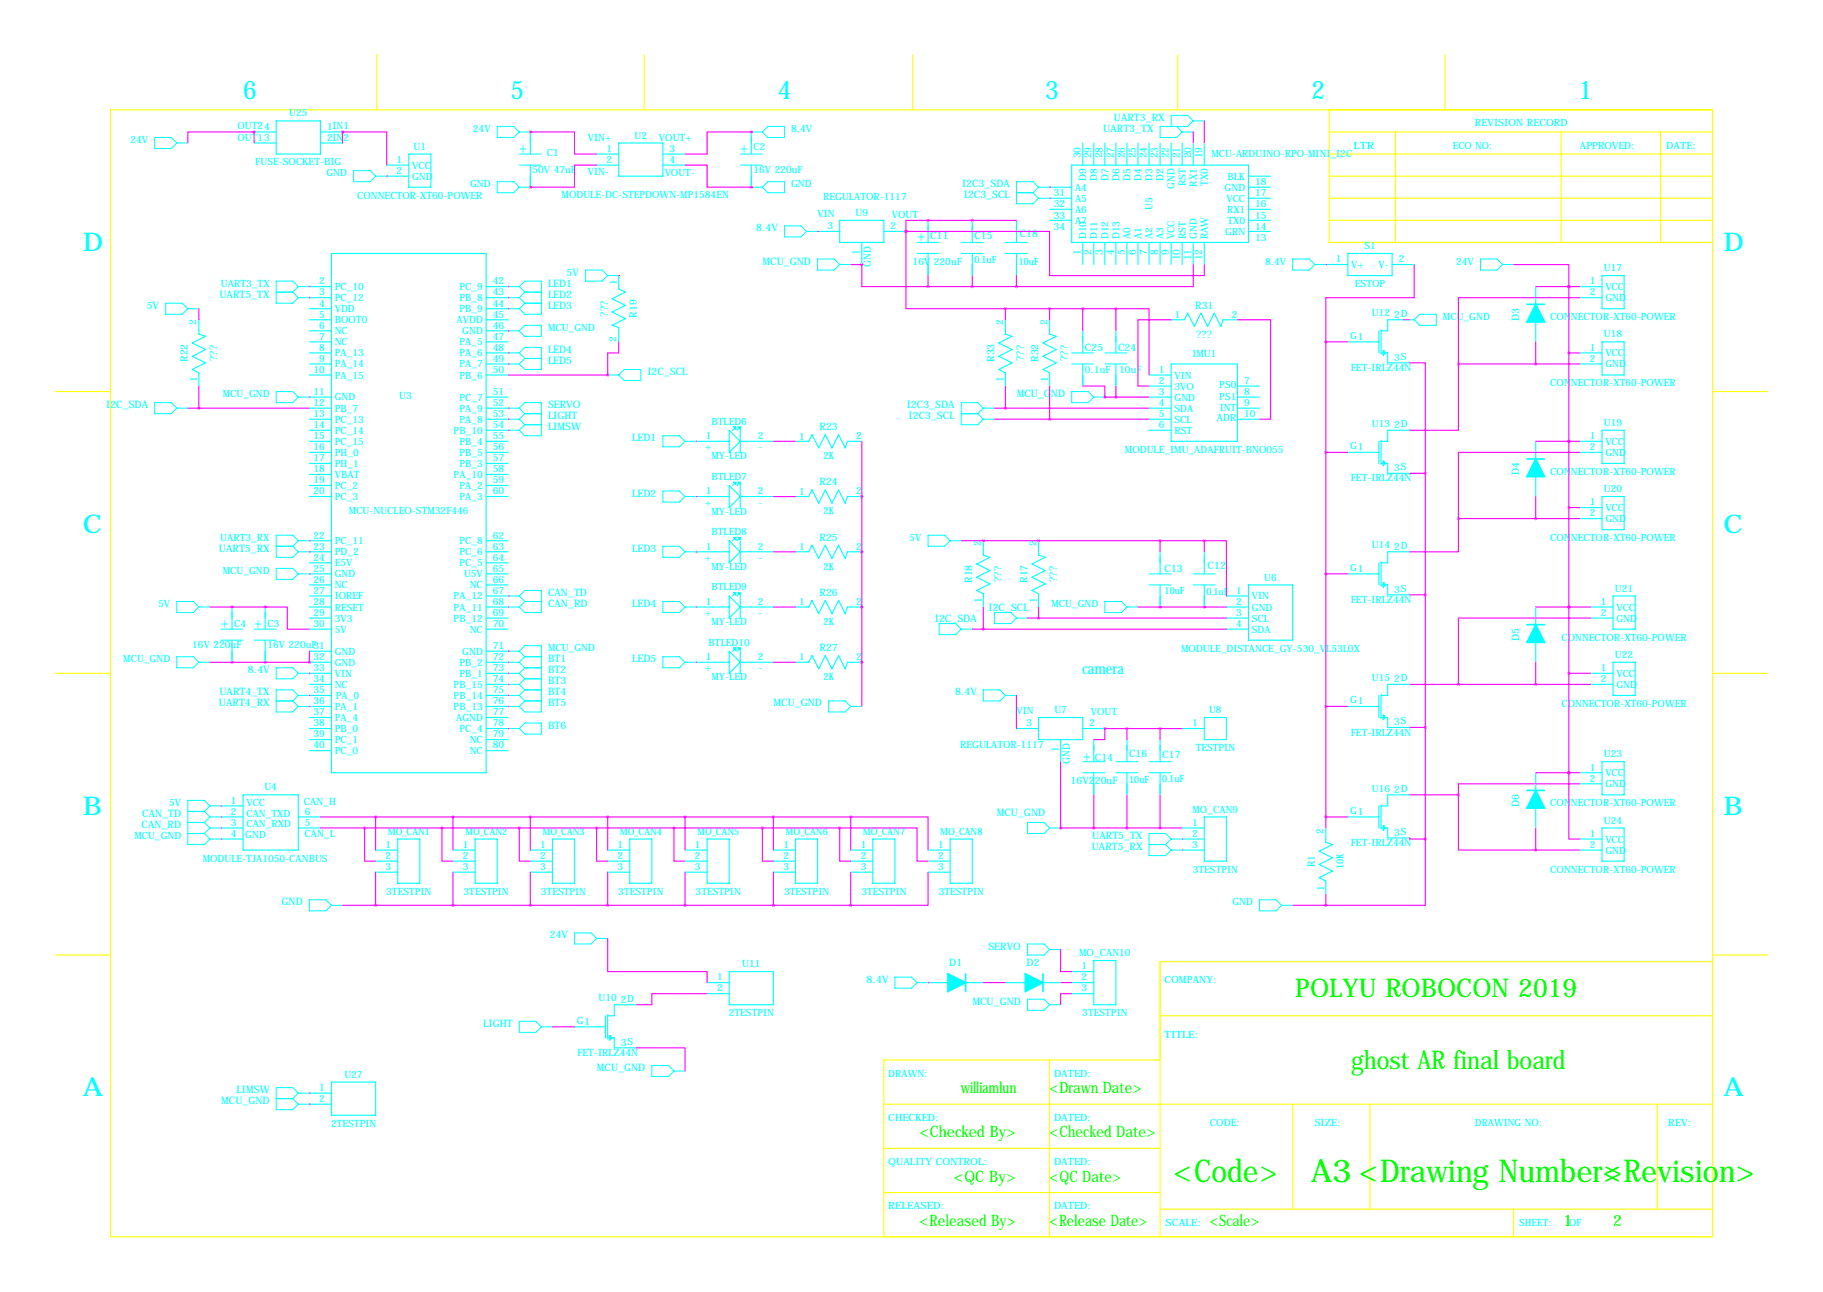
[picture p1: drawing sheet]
<svg xmlns="http://www.w3.org/2000/svg" width="419mm" height="297mm" viewBox="0 0 419 297" stroke-linecap="round" stroke-linejoin="round" font-family="sans-serif">
<defs><g id="words">
<g font-size="7.3" fill="#0f0">
<text x="269.8" y="271.6">&lt;Code&gt;</text>
<text x="301.3" y="271.6">A3 &lt;Drawing Number&gt;</text>
<text x="368.4" y="271.6">&lt;Revision&gt;</text>
</g>
<g font-size="5.9" fill="#0ff">
<text x="55.9" y="22.7">6</text>
<text x="117.3" y="22.7">5</text>
<text x="178.8" y="22.7">4</text>
<text x="240.3" y="22.7">3</text>
<text x="301.5" y="22.7">2</text>
<text x="363" y="22.7">1</text>
<text x="19" y="57.8">D</text>
<text x="396.2" y="57.8">D</text>
<text x="19" y="122.5">C</text>
<text x="396.2" y="122.5">C</text>
<text x="19" y="187.3">B</text>
<text x="396.2" y="187.3">B</text>
<text x="19" y="252.1">A</text>
<text x="396.2" y="252.1">A</text>
</g>
<g font-size="5.9" fill="#0f0">
<text x="297.8" y="229.3">POLYU ROBOCON 2019</text>
<text x="310.6" y="245.8">ghost AR final board</text>
</g>
<g font-size="3.6" fill="#0ff">
<text x="119.4" y="35.2">+</text>
<text x="170.2" y="35.2">+</text>
<text x="210.8" y="55.5">+</text>
<text x="50.8" y="144.4">+</text>
<text x="58.4" y="144.4">+</text>
<text x="248.8" y="155">camera</text>
<text x="248.9" y="174.9">+</text>
</g>
<g font-size="3.6" fill="#0f0">
<text x="220.9" y="251.3">williamlun</text>
<text x="241.3" y="251.3">&lt;Drawn Date&gt;</text>
<text x="211.4" y="261.5">&lt;Checked By&gt;</text>
<text x="241.3" y="261.5">&lt;Checked Date&gt;</text>
<text x="219.3" y="271.6">&lt;QC By&gt;</text>
<text x="241.3" y="271.6">&lt;QC Date&gt;</text>
<text x="211.4" y="281.8">&lt;Released By&gt;</text>
<text x="241.3" y="281.8">&lt;Release Date&gt;</text>
<text x="278.1" y="281.8">&lt;Scale&gt;</text>
<text x="359.4" y="281.8">1</text>
<text x="370.8" y="281.8">2</text>
</g>
<g font-size="2.4" fill="#0ff">
<text x="256.1" y="27.8">UART3_RX</text>
<text x="253.6" y="30.3">UART3_TX</text>
<text x="221.2" y="43">I2C3_SDA</text>
<text x="221.6" y="45.6">I2C3_SCL</text>
<text x="173.8" y="53.2">8.4V</text>
<text x="213.9" y="55">C11</text>
<text x="224" y="55">C15</text>
<text x="234.4" y="54.5">C18</text>
<text x="126" y="65.9">LED1</text>
<text x="130.3" y="63.4">5V</text>
<text x="175.3" y="60.8">MCU_GND</text>
<text x="33.7" y="71">5V</text>
<text x="50.4" y="68.4">UART5_TX</text>
<text x="126" y="68.4">LED2</text>
<text x="126" y="71">LED3</text>
<text x="274.8" y="71">R31</text>
<text x="139.7" y="72.8" transform="rotate(-90 139.7 72.8)">???</text>
<text x="146.4" y="73.1" transform="rotate(-90 146.4 73.1)">R19</text>
<text x="275" y="77.7">???</text>
<text x="349.2" y="73.7" transform="rotate(-90 349.2 73.7)">D3</text>
<text x="43.2" y="83.2" transform="rotate(-90 43.2 83.2)">R22</text>
<text x="49.9" y="83" transform="rotate(-90 49.9 83)">???</text>
<text x="126" y="81.1">LED4</text>
<text x="126" y="83.7">LED5</text>
<text x="228.6" y="83.2" transform="rotate(-90 228.6 83.2)">R33</text>
<text x="235.3" y="83" transform="rotate(-90 235.3 83)">???</text>
<text x="238.8" y="83.2" transform="rotate(-90 238.8 83.2)">R32</text>
<text x="245.5" y="83" transform="rotate(-90 245.5 83)">???</text>
<text x="249.4" y="80.6">C25</text>
<text x="257" y="80.6">C24</text>
<text x="148.8" y="86.2">I2C_SCL</text>
<text x="24.4" y="93.8">I2C_SDA</text>
<text x="126" y="93.8">SERVO</text>
<text x="208.5" y="93.8">I2C3_SDA</text>
<text x="233.7" y="91.3">MCU_GND</text>
<text x="126" y="96.4">LIGHT</text>
<text x="126" y="98.9">LIMSW</text>
<text x="145.3" y="101.5">LED1</text>
<text x="188.4" y="98.9">R23</text>
<text x="208.9" y="96.4">I2C3_SCL</text>
<text x="188.4" y="111.6">R24</text>
<text x="349.2" y="109.3" transform="rotate(-90 349.2 109.3)">D4</text>
<text x="145.3" y="114.2">LED2</text>
<text x="188.4" y="124.3">R25</text>
<text x="50.3" y="126.9">UART5_RX</text>
<text x="145.3" y="126.9">LED3</text>
<text x="267.7" y="131.4">C13</text>
<text x="277.6" y="130.9">C12</text>
<text x="126" y="137">CAN_TD</text>
<text x="188.4" y="137">R26</text>
<text x="223.5" y="134" transform="rotate(-90 223.5 134)">R18</text>
<text x="230.3" y="133.8" transform="rotate(-90 230.3 133.8)">???</text>
<text x="236.2" y="134" transform="rotate(-90 236.2 134)">R17</text>
<text x="243" y="133.8" transform="rotate(-90 243 133.8)">???</text>
<text x="126" y="139.6">CAN_RD</text>
<text x="145.3" y="139.6">LED4</text>
<text x="214.9" y="143.1">I2C_SDA</text>
<text x="227.3" y="140.6">I2C_SCL</text>
<text x="188.4" y="149.7">R27</text>
<text x="349.2" y="147.4" transform="rotate(-90 349.2 147.4)">D5</text>
<text x="57" y="154.8">8.4V</text>
<text x="126" y="152.3">BT1</text>
<text x="126" y="154.8">BT2</text>
<text x="145.3" y="152.3">LED5</text>
<text x="50.4" y="159.9">UART4_TX</text>
<text x="126" y="157.3">BT3</text>
<text x="126" y="159.9">BT4</text>
<text x="219.6" y="159.9">8.4V</text>
<text x="50.3" y="162.4">UART4_RX</text>
<text x="126" y="162.4">BT5</text>
<text x="126" y="167.5">BT6</text>
<text x="177.9" y="162.4">MCU_GND</text>
<text x="251.7" y="174.9">C14</text>
<text x="259.6" y="174.1">C16</text>
<text x="267.2" y="174.4">C17</text>
<text x="246.1" y="180.3">16V220uF</text>
<text x="349.2" y="185.5" transform="rotate(-90 349.2 185.5)">D6</text>
<text x="32.6" y="190.4">CAN_RD</text>
<text x="32.7" y="187.8">CAN_TD</text>
<text x="229.2" y="187.6">MCU_GND</text>
<text x="251" y="195.4">UART5_RX</text>
<text x="251.1" y="192.9">UART5_TX</text>
<text x="64.7" y="208.1">GND</text>
<text x="126.4" y="215.8">24V</text>
<text x="227.2" y="218.3">SERVO</text>
<text x="199.2" y="225.9">8.4V</text>
<text x="218.2" y="222.1">D1</text>
<text x="236" y="222.1">D2</text>
<text x="223.6" y="231">MCU_GND</text>
<text x="111.1" y="236.1">LIGHT</text>
<text x="54.4" y="251.3">LIMSW</text>
<text x="137.2" y="246.2">MCU_GND</text>
<text x="50.9" y="253.9">MCU_GND</text>
</g>
<g font-size="2.3" fill="#0ff">
<text x="54.6" y="29.6">OUT24</text>
<text x="66.5" y="26.8">U25</text>
<text x="75.2" y="29.8">1IN1</text>
<text x="339.1" y="29.1">REVISION RECORD</text>
<text x="30" y="32.9">24V</text>
<text x="54.6" y="32.4">OUT13</text>
<text x="75.2" y="32.4">2IN2</text>
<text x="95.1" y="34.4">U1</text>
<text x="108.7" y="30.3">24V</text>
<text x="125.7" y="35.9">C1</text>
<text x="135.1" y="32.4">VIN+</text>
<text x="139.4" y="34.9">1</text>
<text x="145.9" y="31.9">U2</text>
<text x="151.5" y="32.4">VOUT+</text>
<text x="153.9" y="34.9">3</text>
<text x="173.2" y="34.4">C2</text>
<text x="181.9" y="30.3">8.4V</text>
<text x="311.1" y="34.1">LTR</text>
<text x="334" y="34.1">ECO NO:</text>
<text x="363.2" y="34.1">APPROVED:</text>
<text x="383" y="34.1">DATE:</text>
<text x="58.7" y="38">FUSE-SOCKET-BIG</text>
<text x="75" y="40.5">GND</text>
<text x="91.2" y="37.5">1</text>
<text x="91.2" y="40">2</text>
<text x="94.7" y="38.8">VCC</text>
<text x="94.7" y="41.3">GND</text>
<text x="122.4" y="39.8">50V 47uF</text>
<text x="135.1" y="40.3">VIN-</text>
<text x="139.4" y="37.5">2</text>
<text x="152.8" y="40.5">VOUT-</text>
<text x="153.9" y="37.5">4</text>
<text x="173.2" y="39.8">16V 220uF</text>
<text x="248.4" y="36.4" transform="rotate(-90 248.4 36.4)">30</text>
<text x="249.7" y="41.6" transform="rotate(-90 249.7 41.6)">D9</text>
<text x="251" y="36.4" transform="rotate(-90 251 36.4)">29</text>
<text x="252.3" y="41.6" transform="rotate(-90 252.3 41.6)">D8</text>
<text x="253.5" y="36.4" transform="rotate(-90 253.5 36.4)">28</text>
<text x="254.8" y="41.6" transform="rotate(-90 254.8 41.6)">D7</text>
<text x="256" y="36.4" transform="rotate(-90 256 36.4)">27</text>
<text x="257.3" y="41.6" transform="rotate(-90 257.3 41.6)">D6</text>
<text x="258.6" y="36.4" transform="rotate(-90 258.6 36.4)">26</text>
<text x="259.9" y="41.6" transform="rotate(-90 259.9 41.6)">D5</text>
<text x="261.1" y="36.4" transform="rotate(-90 261.1 36.4)">25</text>
<text x="262.4" y="41.6" transform="rotate(-90 262.4 41.6)">D4</text>
<text x="263.7" y="36.4" transform="rotate(-90 263.7 36.4)">24</text>
<text x="265" y="41.6" transform="rotate(-90 265 41.6)">D3</text>
<text x="266.2" y="36.4" transform="rotate(-90 266.2 36.4)">23</text>
<text x="267.5" y="41.6" transform="rotate(-90 267.5 41.6)">D2</text>
<text x="268.7" y="36.4" transform="rotate(-90 268.7 36.4)">22</text>
<text x="271.3" y="36.4" transform="rotate(-90 271.3 36.4)">21</text>
<text x="273.8" y="36.4" transform="rotate(-90 273.8 36.4)">20</text>
<text x="276.4" y="36.4" transform="rotate(-90 276.4 36.4)">19</text>
<text x="278.5" y="36.2">MCU-ARDUINO-RPO-MINI_I2C</text>
<text x="282.2" y="41.3">BLK</text>
<text x="82.1" y="45.7">CONNECTOR-XT60-POWER</text>
<text x="108.1" y="43">GND</text>
<text x="129.1" y="45.4">MODULE-DC-STEPDOWN-MP1584EN</text>
<text x="181.9" y="43">GND</text>
<text x="189.2" y="45.9">REGULATOR-1117</text>
<text x="242.3" y="45.2">31</text>
<text x="242.3" y="47.7">32</text>
<text x="247.1" y="43.8">A4</text>
<text x="247.1" y="46.4">A5</text>
<text x="270" y="43.4" transform="rotate(-90 270 43.4)">GND</text>
<text x="272.6" y="42.8" transform="rotate(-90 272.6 42.8)">RST</text>
<text x="275.1" y="42.9" transform="rotate(-90 275.1 42.9)">RX1</text>
<text x="277.7" y="42.8" transform="rotate(-90 277.7 42.8)">TX0</text>
<text x="281.5" y="43.8">GND</text>
<text x="281.9" y="46.4">VCC</text>
<text x="288.5" y="42.6">18</text>
<text x="288.5" y="45.2">17</text>
<text x="288.5" y="47.7">16</text>
<text x="188" y="49.9">VIN</text>
<text x="190.2" y="52.7">3</text>
<text x="196.7" y="49.6">U9</text>
<text x="204.7" y="52.7">2</text>
<text x="205" y="50.2">VOUT</text>
<text x="242.3" y="50.2">33</text>
<text x="242.3" y="52.8">34</text>
<text x="247.1" y="48.9">A6</text>
<text x="247.1" y="51.5">A7</text>
<text x="264.9" y="48.3" transform="rotate(-90 264.9 48.3)">U5</text>
<text x="282.1" y="48.9">RX1</text>
<text x="282.2" y="51.5">TX0</text>
<text x="288.5" y="50.2">15</text>
<text x="288.5" y="52.8">14</text>
<text x="197.6" y="58.5" transform="rotate(-90 197.6 58.5)">1</text>
<text x="248.4" y="58.5" transform="rotate(-90 248.4 58.5)">1</text>
<text x="249.7" y="55" transform="rotate(-90 249.7 55)">D10</text>
<text x="251" y="58.5" transform="rotate(-90 251 58.5)">2</text>
<text x="252.3" y="55" transform="rotate(-90 252.3 55)">D11</text>
<text x="253.5" y="58.5" transform="rotate(-90 253.5 58.5)">3</text>
<text x="254.8" y="55" transform="rotate(-90 254.8 55)">D12</text>
<text x="256" y="58.5" transform="rotate(-90 256 58.5)">4</text>
<text x="257.3" y="55" transform="rotate(-90 257.3 55)">D13</text>
<text x="258.6" y="58.5" transform="rotate(-90 258.6 58.5)">5</text>
<text x="259.9" y="55" transform="rotate(-90 259.9 55)">A0</text>
<text x="261.1" y="58.5" transform="rotate(-90 261.1 58.5)">6</text>
<text x="262.4" y="55" transform="rotate(-90 262.4 55)">A1</text>
<text x="263.7" y="58.5" transform="rotate(-90 263.7 58.5)">7</text>
<text x="265" y="55" transform="rotate(-90 265 55)">A2</text>
<text x="266.2" y="58.5" transform="rotate(-90 266.2 58.5)">8</text>
<text x="267.5" y="55" transform="rotate(-90 267.5 55)">A3</text>
<text x="268.7" y="58.5" transform="rotate(-90 268.7 58.5)">9</text>
<text x="270" y="55" transform="rotate(-90 270 55)">VCC</text>
<text x="271.3" y="59.9" transform="rotate(-90 271.3 59.9)">10</text>
<text x="272.6" y="55" transform="rotate(-90 272.6 55)">RST</text>
<text x="273.8" y="59.9" transform="rotate(-90 273.8 59.9)">11</text>
<text x="275.1" y="55" transform="rotate(-90 275.1 55)">GND</text>
<text x="276.4" y="59.9" transform="rotate(-90 276.4 59.9)">12</text>
<text x="277.7" y="55" transform="rotate(-90 277.7 55)">RAW</text>
<text x="281.7" y="54">GRN</text>
<text x="288.5" y="55.3">13</text>
<text x="313.7" y="57.3">S1</text>
<text x="50.8" y="65.9">UART3_TX</text>
<text x="73.4" y="65.4">2</text>
<text x="113.3" y="65.4">42</text>
<text x="141.8" y="65.5" transform="rotate(-90 141.8 65.5)">1</text>
<text x="200.2" y="61.3" transform="rotate(-90 200.2 61.3)">GND</text>
<text x="209.8" y="60.9">16V 220uF</text>
<text x="224" y="60.6">0.1uF</text>
<text x="234.2" y="60.8">10uF</text>
<text x="290.8" y="60.8">8.4V</text>
<text x="307.1" y="60.3">1</text>
<text x="310.6" y="61.6">V+</text>
<text x="311.5" y="66">ESTOP</text>
<text x="316.9" y="61.6">V-</text>
<text x="321.6" y="60.3">2</text>
<text x="334.8" y="60.8">24V</text>
<text x="365.5" y="65.4">1</text>
<text x="368.7" y="62.3">U17</text>
<text x="73.4" y="67.9">3</text>
<text x="73.4" y="70.5">4</text>
<text x="77" y="66.7">PC_10</text>
<text x="77" y="69.2">PC_12</text>
<text x="77" y="71.8">VDD</text>
<text x="105.6" y="71.8">PB_9</text>
<text x="105.6" y="69.2">PB_8</text>
<text x="105.6" y="66.7">PC_9</text>
<text x="113.3" y="70.5">44</text>
<text x="113.3" y="67.9">43</text>
<text x="365.5" y="67.9">2</text>
<text x="369.1" y="66.7">VCC</text>
<text x="369.1" y="69.2">GND</text>
<text x="45.2" y="74.8" transform="rotate(-90 45.2 74.8)">2</text>
<text x="73.4" y="73">5</text>
<text x="73.4" y="75.6">6</text>
<text x="77" y="74.3">BOOT0</text>
<text x="77" y="76.9">NC</text>
<text x="105" y="74.3">AVDD</text>
<text x="106.3" y="76.9">GND</text>
<text x="113.3" y="75.6">46</text>
<text x="113.3" y="73">45</text>
<text x="126" y="76.1">MCU_GND</text>
<text x="230.6" y="74.8" transform="rotate(-90 230.6 74.8)">2</text>
<text x="240.8" y="74.8" transform="rotate(-90 240.8 74.8)">2</text>
<text x="270.1" y="73.1">1</text>
<text x="283.2" y="73">2</text>
<text x="310.4" y="77.9">G1</text>
<text x="315.4" y="72.8">U12</text>
<text x="320.5" y="73">2D</text>
<text x="331.7" y="73.5">MCU_GND</text>
<text x="356.4" y="73.6">CONNECTOR-XT60-POWER</text>
<text x="368.7" y="77.6">U18</text>
<text x="73.4" y="78.1">7</text>
<text x="73.4" y="80.6">8</text>
<text x="73.4" y="83.2">9</text>
<text x="77" y="79.4">NC</text>
<text x="77" y="81.9">PA_13</text>
<text x="105.6" y="81.9">PA_6</text>
<text x="105.6" y="79.4">PA_5</text>
<text x="113.3" y="83.2">49</text>
<text x="113.3" y="80.6">48</text>
<text x="113.3" y="78.1">47</text>
<text x="141.7" y="78.6" transform="rotate(-90 141.7 78.6)">2</text>
<text x="274.1" y="82.2">IMU1</text>
<text x="320.5" y="82.9">3S</text>
<text x="365.5" y="80.6">1</text>
<text x="365.5" y="83.2">2</text>
<text x="369.1" y="81.9">VCC</text>
<text x="45.3" y="87.9" transform="rotate(-90 45.3 87.9)">1</text>
<text x="72.1" y="85.7">10</text>
<text x="77" y="84.5">PA_14</text>
<text x="77" y="87">PA_15</text>
<text x="105.6" y="87">PB_6</text>
<text x="105.6" y="84.5">PA_7</text>
<text x="113.3" y="85.7">50</text>
<text x="230.7" y="87.9" transform="rotate(-90 230.7 87.9)">1</text>
<text x="240.9" y="87.9" transform="rotate(-90 240.9 87.9)">1</text>
<text x="249.4" y="85.8">0.1uF</text>
<text x="257.3" y="85.8">10uF</text>
<text x="266.4" y="85.7">1</text>
<text x="266.4" y="88.3">2</text>
<text x="270" y="87">VIN</text>
<text x="270" y="89.6">3VO</text>
<text x="280.3" y="89.3">PS0</text>
<text x="286" y="88.3">7</text>
<text x="310.5" y="85.3">FET-IRLZ44N</text>
<text x="356.4" y="88.8">CONNECTOR-XT60-POWER</text>
<text x="369.1" y="84.5">GND</text>
<text x="51.2" y="91.3">MCU_GND</text>
<text x="72.1" y="90.8">11</text>
<text x="72.1" y="93.3">12</text>
<text x="72.1" y="95.9">13</text>
<text x="77" y="91.9">GND</text>
<text x="77" y="94.6">PB_7</text>
<text x="91.8" y="91.8">U3</text>
<text x="105.6" y="94.6">PA_9</text>
<text x="105.6" y="92.1">PC_7</text>
<text x="113.3" y="95.9">53</text>
<text x="113.3" y="93.3">52</text>
<text x="113.3" y="90.8">51</text>
<text x="266.4" y="90.8">3</text>
<text x="266.4" y="93.3">4</text>
<text x="266.4" y="95.9">5</text>
<text x="270" y="92.1">GND</text>
<text x="270" y="94.6">SDA</text>
<text x="280.3" y="91.9">PS1</text>
<text x="280.4" y="94.4">INT</text>
<text x="286" y="90.8">8</text>
<text x="286" y="93.3">9</text>
<text x="286" y="95.9">10</text>
<text x="72.1" y="98.4">14</text>
<text x="72.1" y="101">15</text>
<text x="77" y="97.2">PC_13</text>
<text x="77" y="99.7">PC_14</text>
<text x="104.3" y="99.7">PB_10</text>
<text x="105.6" y="97.2">PA_8</text>
<text x="113.3" y="101">55</text>
<text x="113.3" y="98.4">54</text>
<text x="162.3" y="101">1</text>
<text x="163.6" y="97.6">BTLED6</text>
<text x="174.2" y="101">2</text>
<text x="183.7" y="101.1">1</text>
<text x="196.8" y="101">2</text>
<text x="266.4" y="98.4">6</text>
<text x="270" y="97.2">SCL</text>
<text x="270" y="99.7">RST</text>
<text x="279.8" y="96.7">ADR</text>
<text x="315.4" y="98.2">U13</text>
<text x="320.5" y="98.4">2D</text>
<text x="365.5" y="101">1</text>
<text x="368.7" y="97.9">U19</text>
<text x="72.1" y="103.5">16</text>
<text x="72.1" y="106">17</text>
<text x="77" y="102.3">PC_15</text>
<text x="77" y="104.8">PH_0</text>
<text x="77" y="107.3">PH_1</text>
<text x="105.6" y="107.3">PB_3</text>
<text x="105.6" y="104.8">PB_5</text>
<text x="105.6" y="102.3">PB_4</text>
<text x="113.3" y="106">57</text>
<text x="113.3" y="103.5">56</text>
<text x="162.1" y="103.5">+</text>
<text x="163.6" y="105.6">MY-LED</text>
<text x="174.3" y="103.5">-</text>
<text x="189.3" y="105.5">2K</text>
<text x="258.6" y="104.1">MODULE_IMU_ADAFRUIT-BNO055</text>
<text x="310.4" y="103.3">G1</text>
<text x="365.5" y="103.5">2</text>
<text x="369.1" y="102.3">VCC</text>
<text x="369.1" y="104.8">GND</text>
<text x="72.1" y="108.6">18</text>
<text x="72.1" y="111.1">19</text>
<text x="72.1" y="113.7">20</text>
<text x="77" y="109.9">VBAT</text>
<text x="77" y="112.4">PC_2</text>
<text x="104.3" y="109.9">PA_10</text>
<text x="105.6" y="112.4">PA_2</text>
<text x="113.3" y="113.7">60</text>
<text x="113.3" y="111.1">59</text>
<text x="113.3" y="108.6">58</text>
<text x="162.3" y="113.7">1</text>
<text x="163.6" y="110.3">BTLED7</text>
<text x="174.2" y="113.7">2</text>
<text x="183.7" y="113.8">1</text>
<text x="196.8" y="113.7">2</text>
<text x="310.5" y="110.7">FET-IRLZ44N</text>
<text x="320.5" y="108.3">3S</text>
<text x="356.4" y="109.2">CONNECTOR-XT60-POWER</text>
<text x="368.7" y="113.1">U20</text>
<text x="77" y="115">PC_3</text>
<text x="80.2" y="118.1">MCU-NUCLEO-STM32F446</text>
<text x="105.6" y="115">PA_3</text>
<text x="162.1" y="116.2">+</text>
<text x="163.6" y="118.3">MY-LED</text>
<text x="174.3" y="116.2">-</text>
<text x="189.3" y="118.2">2K</text>
<text x="365.5" y="116.2">1</text>
<text x="365.5" y="118.7">2</text>
<text x="369.1" y="117.5">VCC</text>
<text x="50.6" y="124.3">UART3_RX</text>
<text x="72.1" y="123.8">22</text>
<text x="77" y="125.1">PC_11</text>
<text x="105.6" y="125.1">PC_8</text>
<text x="113.3" y="123.8">62</text>
<text x="163.6" y="123">BTLED8</text>
<text x="209.1" y="124.3">5V</text>
<text x="225.6" y="125.6" transform="rotate(-90 225.6 125.6)">2</text>
<text x="238.3" y="125.6" transform="rotate(-90 238.3 125.6)">2</text>
<text x="356.4" y="124.4">CONNECTOR-XT60-POWER</text>
<text x="369.1" y="120">GND</text>
<text x="51.2" y="131.9">MCU_GND</text>
<text x="72.1" y="126.4">23</text>
<text x="72.1" y="128.9">24</text>
<text x="72.1" y="131.4">25</text>
<text x="77" y="127.7">PD_2</text>
<text x="77" y="130.2">E5V</text>
<text x="105.6" y="130.2">PC_5</text>
<text x="105.6" y="127.7">PC_6</text>
<text x="113.3" y="131.4">65</text>
<text x="113.3" y="128.9">64</text>
<text x="113.3" y="126.4">63</text>
<text x="162.1" y="128.9">+</text>
<text x="162.3" y="126.4">1</text>
<text x="163.6" y="131">MY-LED</text>
<text x="174.2" y="126.4">2</text>
<text x="174.3" y="128.9">-</text>
<text x="183.7" y="126.5">1</text>
<text x="189.3" y="130.9">2K</text>
<text x="196.8" y="126.4">2</text>
<text x="310.4" y="131.2">G1</text>
<text x="315.4" y="126.1">U14</text>
<text x="320.5" y="126.4">2D</text>
<text x="72.1" y="134">26</text>
<text x="72.1" y="136.5">27</text>
<text x="77" y="132.7">GND</text>
<text x="77" y="135.3">NC</text>
<text x="77" y="137.8">IOREF</text>
<text x="104.3" y="137.8">PA_12</text>
<text x="106.7" y="132.7">U5V</text>
<text x="108" y="135.3">NC</text>
<text x="113.3" y="136.5">67</text>
<text x="113.3" y="134">66</text>
<text x="163.6" y="135.7">BTLED9</text>
<text x="267.7" y="136.5">10uF</text>
<text x="277.4" y="136.8">0.1uF</text>
<text x="284.2" y="136.5">1</text>
<text x="287.8" y="137.8">VIN</text>
<text x="290.7" y="133.5">U6</text>
<text x="320.5" y="136.3">3S</text>
<text x="371.3" y="136">U21</text>
<text x="36.4" y="139.6">5V</text>
<text x="72.1" y="139.1">28</text>
<text x="72.1" y="141.6">29</text>
<text x="77" y="140.4">RESET</text>
<text x="77" y="142.9">3V3</text>
<text x="104.3" y="142.9">PB_12</text>
<text x="104.3" y="140.4">PA_11</text>
<text x="113.3" y="141.6">69</text>
<text x="113.3" y="139.1">68</text>
<text x="162.1" y="141.6">+</text>
<text x="162.3" y="139.1">1</text>
<text x="163.6" y="143.7">MY-LED</text>
<text x="174.2" y="139.1">2</text>
<text x="174.3" y="141.6">-</text>
<text x="183.7" y="139.2">1</text>
<text x="189.3" y="143.6">2K</text>
<text x="196.8" y="139.1">2</text>
<text x="225.7" y="138.7" transform="rotate(-90 225.7 138.7)">1</text>
<text x="238.4" y="138.7" transform="rotate(-90 238.4 138.7)">1</text>
<text x="241.7" y="139.6">MCU_GND</text>
<text x="284.2" y="139.1">2</text>
<text x="284.2" y="141.6">3</text>
<text x="287.8" y="140.4">GND</text>
<text x="287.8" y="142.9">SCL</text>
<text x="310.5" y="138.6">FET-IRLZ44N</text>
<text x="368" y="139.1">1</text>
<text x="368" y="141.6">2</text>
<text x="371.6" y="140.4">VCC</text>
<text x="371.6" y="142.9">GND</text>
<text x="44.2" y="149">16V 220uF</text>
<text x="53.8" y="144.1">C4</text>
<text x="61.5" y="144.1">C3</text>
<text x="61.5" y="149">16V 220uF31</text>
<text x="72.1" y="144.1">30</text>
<text x="77" y="145.4">5V</text>
<text x="108" y="145.4">NC</text>
<text x="113.3" y="149.2">71</text>
<text x="113.3" y="144.1">70</text>
<text x="126" y="149.7">MCU_GND</text>
<text x="162.9" y="148.4">BTLED10</text>
<text x="271.6" y="149.8">MODULE_DISTANCE_GY-530_VL53L0X</text>
<text x="284.2" y="144.1">4</text>
<text x="287.8" y="145.4">SDA</text>
<text x="359" y="147.3">CONNECTOR-XT60-POWER</text>
<text x="28.3" y="152.3">MCU_GND</text>
<text x="72.1" y="151.8">32</text>
<text x="72.1" y="154.3">33</text>
<text x="77" y="150.5">GND</text>
<text x="77" y="153.1">GND</text>
<text x="77" y="155.6">VIN</text>
<text x="105.6" y="155.6">PB_1</text>
<text x="105.6" y="153.1">PB_2</text>
<text x="106.3" y="150.5">GND</text>
<text x="113.3" y="154.3">73</text>
<text x="113.3" y="151.8">72</text>
<text x="162.1" y="154.3">+</text>
<text x="162.3" y="151.8">1</text>
<text x="174.2" y="151.8">2</text>
<text x="174.3" y="154.3">-</text>
<text x="183.7" y="151.9">1</text>
<text x="196.8" y="151.8">2</text>
<text x="368" y="154.3">1</text>
<text x="371.3" y="151.2">U22</text>
<text x="371.6" y="155.6">VCC</text>
<text x="72.1" y="156.8">34</text>
<text x="72.1" y="159.4">35</text>
<text x="72.1" y="161.9">36</text>
<text x="77" y="158.1">NC</text>
<text x="77.2" y="160.7">PA_0</text>
<text x="104.3" y="160.7">PB_14</text>
<text x="104.3" y="158.1">PB_15</text>
<text x="113.3" y="161.9">76</text>
<text x="113.3" y="159.4">75</text>
<text x="113.3" y="156.8">74</text>
<text x="163.6" y="156.4">MY-LED</text>
<text x="189.3" y="156.3">2K</text>
<text x="310.4" y="161.7">G1</text>
<text x="315.4" y="156.6">U15</text>
<text x="320.5" y="156.8">2D</text>
<text x="368" y="156.8">2</text>
<text x="371.6" y="158.1">GND</text>
<text x="72.1" y="164.5">37</text>
<text x="72.1" y="167">38</text>
<text x="77" y="163.2">PA_1</text>
<text x="77" y="165.8">PA_4</text>
<text x="104.3" y="163.2">PB_13</text>
<text x="104.9" y="165.8">AGND</text>
<text x="113.3" y="167">78</text>
<text x="113.3" y="164.5">77</text>
<text x="233.7" y="164.2">VIN</text>
<text x="236" y="167">3</text>
<text x="242.4" y="163.9">U7</text>
<text x="250.4" y="167">2</text>
<text x="250.7" y="164.5">VOUT</text>
<text x="274.1" y="167">1</text>
<text x="278" y="163.9">U8</text>
<text x="320.5" y="166.7">3S</text>
<text x="359" y="162.5">CONNECTOR-XT60-POWER</text>
<text x="72.1" y="169.5">39</text>
<text x="72.1" y="172.1">40</text>
<text x="77" y="168.3">PB_0</text>
<text x="77" y="170.8">PC_1</text>
<text x="77" y="173.4">PC_0</text>
<text x="105.6" y="168.3">PC_4</text>
<text x="108" y="173.4">NC</text>
<text x="108" y="170.8">NC</text>
<text x="113.3" y="172.1">80</text>
<text x="113.3" y="169.5">79</text>
<text x="220.7" y="171.9">REGULATOR-1117</text>
<text x="243.3" y="172.8" transform="rotate(-90 243.3 172.8)">1</text>
<text x="274.9" y="172.7">TESTPIN</text>
<text x="310.5" y="169.1">FET-IRLZ44N</text>
<text x="245.9" y="175.6" transform="rotate(-90 245.9 175.6)">GND</text>
<text x="259.6" y="180">10uF</text>
<text x="267.2" y="179.7">0.1uF</text>
<text x="365.5" y="177.2">1</text>
<text x="365.5" y="179.7">2</text>
<text x="368.7" y="174.1">U23</text>
<text x="369.1" y="178.5">VCC</text>
<text x="38.9" y="185.3">5V</text>
<text x="53.1" y="184.8">1</text>
<text x="56.6" y="185.3">VCC</text>
<text x="60.8" y="181.7">U4</text>
<text x="69.8" y="185.1">CAN_H</text>
<text x="315.4" y="182">U16</text>
<text x="320.5" y="182.2">2D</text>
<text x="356.4" y="185.4">CONNECTOR-XT60-POWER</text>
<text x="369.1" y="181">GND</text>
<text x="53.1" y="187.3">2</text>
<text x="53.1" y="189.9">3</text>
<text x="56.6" y="187.9">CAN_TXD</text>
<text x="56.6" y="190.1">CAN_RXD</text>
<text x="70.1" y="187.3">6</text>
<text x="70.1" y="189.9">5</text>
<text x="89.1" y="191.9">MO_CAN1</text>
<text x="106.9" y="191.9">MO_CAN2</text>
<text x="124.7" y="191.9">MO_CAN3</text>
<text x="142.5" y="191.9">MO_CAN4</text>
<text x="160.2" y="191.9">MO_CAN5</text>
<text x="180.6" y="191.9">MO_CAN6</text>
<text x="198.3" y="191.9">MO_CAN7</text>
<text x="216.1" y="191.9">MO_CAN8</text>
<text x="274.1" y="189.9">1</text>
<text x="274.1" y="186.8">MO_CAN9</text>
<text x="304.3" y="191.6" transform="rotate(-90 304.3 191.6)">2</text>
<text x="310.4" y="187.1">G1</text>
<text x="368.7" y="189.3">U24</text>
<text x="30.9" y="192.9">MCU_GND</text>
<text x="53.1" y="192.4">4</text>
<text x="56.4" y="192.7">GND</text>
<text x="70" y="192.4">CAN_L</text>
<text x="88.6" y="194.9">1</text>
<text x="88.6" y="197.5">2</text>
<text x="106.4" y="194.9">1</text>
<text x="106.4" y="197.5">2</text>
<text x="124.2" y="194.9">1</text>
<text x="124.2" y="197.5">2</text>
<text x="142" y="194.9">1</text>
<text x="142" y="197.5">2</text>
<text x="159.8" y="194.9">1</text>
<text x="159.8" y="197.5">2</text>
<text x="180.1" y="194.9">1</text>
<text x="180.1" y="197.5">2</text>
<text x="197.9" y="194.9">1</text>
<text x="197.9" y="197.5">2</text>
<text x="215.6" y="194.9">1</text>
<text x="215.6" y="197.5">2</text>
<text x="274.1" y="192.4">2</text>
<text x="274.1" y="194.9">3</text>
<text x="310.5" y="194.5">FET-IRLZ44N</text>
<text x="320.5" y="192.1">3S</text>
<text x="365.5" y="192.4">1</text>
<text x="365.5" y="194.9">2</text>
<text x="369.1" y="193.7">VCC</text>
<text x="369.1" y="196.2">GND</text>
<text x="46.6" y="198.1">MODULE-TJA1050-CANBUS</text>
<text x="88.6" y="200">3</text>
<text x="106.4" y="200">3</text>
<text x="124.2" y="200">3</text>
<text x="142" y="200">3</text>
<text x="159.8" y="200">3</text>
<text x="180.1" y="200">3</text>
<text x="197.9" y="200">3</text>
<text x="215.6" y="200">3</text>
<text x="274.2" y="200.6">3TESTPIN</text>
<text x="302.3" y="199.4" transform="rotate(-90 302.3 199.4)">R1</text>
<text x="308.9" y="199.8" transform="rotate(-90 308.9 199.8)">10K</text>
<text x="356.4" y="200.6">CONNECTOR-XT60-POWER</text>
<text x="88.8" y="205.7">3TESTPIN</text>
<text x="106.6" y="205.7">3TESTPIN</text>
<text x="124.4" y="205.7">3TESTPIN</text>
<text x="142.1" y="205.7">3TESTPIN</text>
<text x="159.9" y="205.7">3TESTPIN</text>
<text x="180.2" y="205.7">3TESTPIN</text>
<text x="198" y="205.7">3TESTPIN</text>
<text x="215.8" y="205.7">3TESTPIN</text>
<text x="283.3" y="208.1">GND</text>
<text x="304.4" y="204.7" transform="rotate(-90 304.4 204.7)">1</text>
<text x="248.1" y="219.8">MO_CAN10</text>
<text x="164.8" y="225.4">1</text>
<text x="164.8" y="228">2</text>
<text x="170.6" y="222.4">U11</text>
<text x="248.7" y="222.9">1</text>
<text x="248.7" y="225.4">2</text>
<text x="248.7" y="228">3</text>
<text x="267.7" y="225.9">COMPANY:</text>
<text x="137.6" y="230.2">U10</text>
<text x="142.7" y="230.5">2D</text>
<text x="167.5" y="233.6">2TESTPIN</text>
<text x="248.8" y="233.6">3TESTPIN</text>
<text x="132.6" y="235.4">G1</text>
<text x="267.7" y="238.6">TITLE:</text>
<text x="132.7" y="242.8">FET-IRLZ44N</text>
<text x="142.7" y="240.4">3S</text>
<text x="73.4" y="250.8">1</text>
<text x="79.2" y="247.8">U27</text>
<text x="204.2" y="247.5">DRAWN:</text>
<text x="242.3" y="247.5">DATED:</text>
<text x="73.4" y="253.4">2</text>
<text x="204.2" y="257.7">CHECKED:</text>
<text x="242.3" y="257.7">DATED:</text>
<text x="76.1" y="259">2TESTPIN</text>
<text x="278.1" y="258.9">CODE:</text>
<text x="302.3" y="258.9">SIZE:</text>
<text x="339.1" y="258.9">DRAWING NO:</text>
<text x="383.5" y="258.9">REV:</text>
<text x="204.2" y="267.8">QUALITY CONTROL:</text>
<text x="242.3" y="267.8">DATED:</text>
<text x="204.2" y="278">RELEASED:</text>
<text x="242.3" y="278">DATED:</text>
<text x="268" y="281.8">SCALE:</text>
<text x="349.2" y="281.8">SHEET:</text>
<text x="360.7" y="281.8">OF</text>
</g>
</g></defs>
<g fill="none" stroke="#ff0" stroke-width=".25">
<path d="M86.6 12.6v12.7M148.1 12.6v12.7M209.8 12.6v12.7M270.8 12.6v12.7M332.2 12.6v12.7M25.4 25.3h368.3v259h-368.3zM305.6 30.3h88.1M305.6 35.4h88.1M305.6 25.3v30.4h88.1M320.8 30.3v25.4M358.9 30.3v25.4M381.8 30.3v25.4"/>
<path d="M305.6 40.5h88.1M305.6 45.6h88.1M305.6 50.7h88.1M12.7 90h12.7M393.7 90h12.7M12.7 154.8h12.7M393.7 154.8h12.7M12.7 219.6h12.7M393.7 219.6h12.7M266.7 233.5h127M393.7 221.1h-127v63.2M203.2 253.9h190.5"/>
<path d="M241.3 243.7v40.6M266.7 243.7h-63.5v40.6M297.2 253.9v24.1M315 253.9v24.1M381 253.9v24.1M203.2 264h63.5M203.2 274.2h63.5M266.7 278h127M348 278v6.3"/>
</g>
<g fill="none" stroke="#0ff" stroke-width=".25">
<path d="M58.4 32.9h5.1M58.4 30.3h5.1M63.5 27.8h10.2v7.6h-10.2zM73.7 32.9h5M73.7 30.3h5M88.9 38h5.1M94 35.4h5.1v7.6h-5.1zM121.9 30.3v5.1M121.9 38v5M137.2 35.4h5M137.2 38h5M142.2 32.9h10.2v7.6h-10.2z"/>
<path d="M152.4 35.4h5.1M152.4 38h5.1M172.7 30.3v5.1M172.7 38v5M246.4 38h40.6v17.7h-40.6zM248.9 32.9v5.1M251.5 32.9v5.1M254 32.9v5.1M256.5 32.9v5.1M259.1 32.9v5.1M261.6 32.9v5.1M264.2 32.9v5.1"/>
<path d="M266.7 32.9v5.1M269.2 32.9v5.1M271.8 32.9v5.1M274.3 32.9v5.1M276.9 32.9v5.1M76.2 58.3h35.6v119.4h-35.6zM88.9 40.5h5.1M188 53.2h5M193 50.7h10.2v5h-10.2zM198.1 55.7v5.1M203.2 53.2h5.1M213.4 50.7v5"/>
<path d="M213.4 58.3v5.1M223.5 50.7v5M223.5 58.3v5.1M233.7 50.7v5M233.7 58.3v5.1M241.3 43h5.1M241.3 50.7h5.1M241.3 45.6h5.1M241.3 48.1h5.1M248.9 55.7v5.1M251.5 55.7v5.1M254 55.7v5.1"/>
<path d="M256.5 55.7v5.1M259.1 55.7v5.1M261.6 55.7v5.1M264.2 55.7v5.1M266.7 55.7v5.1M269.2 55.7v5.1M271.8 55.7v5.1M274.3 55.7v5.1M276.9 55.7v5.1M287 43h5.1M287 40.5h5.1M287 50.7h5.1"/>
<path d="M287 53.2h5.1M287 45.6h5.1M287 48.1h5.1M309.9 58.3h10.1v5.1h-10.1zM45.7 73.5v3.3l1.5 .5-3 1.6 3 1.5-3 1.5 3 1.5-3 1.5 1.5 .8v3.1M71.1 65.9h5.1M71.1 68.4h5.1M71.1 71h5.1M71.1 73.5h5.1M71.1 76.1h5.1M71.1 78.6h5.1M111.8 65.9h5"/>
<path d="M111.8 68.4h5M111.8 71h5M111.8 73.5h5M111.8 76.1h5M111.8 78.6h5M142.2 63.4v3l1.6 .8-3.1 1.5 3.1 1.5-3.1 1.5 3.1 1.6-3.1 1.5 1.5 .5v3.3M231.1 73.5v3.3l1.6 .5-3.1 1.6 3.1 1.5-3.1 1.5 3.1 1.5-3.1 1.5 1.5 .8v3.1M241.3 73.5v3.3l1.5 .5-3 1.6 3 1.5-3 1.5 3 1.5-3 1.5 1.5 .8v3.1M248.9 76.1v5M256.5 76.1v5M269.2 73.5h3.1l.7-1.5 1.6 3 1.5-3 1.5 3 1.5-3 1.6 3 .5-1.5h3.3M304.8 60.8h5.1"/>
<path d="M309.9 78.6h7.1M317 76.1v5M317.5 75.8v5.6M320 60.8h5.1M324.1 73.5h-5.1v2.6h-1.5M353.1 65.9v4.1M353.1 74v4.6M363.2 65.9h5.1M363.2 68.4h5.1M368.3 63.4h5.1v7.6h-5.1zM368.3 78.6h5.1v7.6h-5.1zM71.1 81.1h5.1"/>
<path d="M71.1 83.7h5.1M71.1 86.2h5.1M71.1 91.3h5.1M71.1 93.8h5.1M71.1 96.4h5.1M71.1 98.9h5.1M111.8 81.1h5M111.8 83.7h5M111.8 86.2h5M111.8 91.3h5M111.8 93.8h5M111.8 96.4h5"/>
<path d="M111.8 98.9h5M167.6 98.9l2.6 2.6-2.6 2.5zM168.7 98.2h.5v.5zM168.9 98.4l-.5 .5M169.7 98.2h.5v.5zM169.9 98.4l-.5 .5M170.2 98.9v5.1M248.9 83.7v5.1M256.5 83.7v5.1M264.2 86.2h5M264.2 91.3h5M264.2 93.8h5"/>
<path d="M264.2 96.4h5M264.2 98.9h5M264.2 88.8h5M269.2 83.7h15.3v17.8h-15.3zM284.5 91.3h5.1M284.5 93.8h5.1M284.5 96.4h5.1M284.5 88.8h5.1M317.5 81.1h1.5v2.3h5.1M318 80.6l.5 .5-.5 .5zM318 80.6h.3M324.1 98.9h-5.1v2.6h-1.5"/>
<path d="M363.2 81.1h5.1M363.2 83.7h5.1M368.3 98.9h5.1v7.6h-5.1zM71.1 101.5h5.1M71.1 104h5.1M71.1 106.5h5.1M71.1 109.1h5.1M71.1 111.6h5.1M71.1 114.2h5.1M111.8 101.5h5M111.8 104h5M111.8 106.5h5"/>
<path d="M111.8 109.1h5M111.8 111.6h5M111.8 114.2h5M160 101.5h7.6M160 114.2h7.6M167.6 111.6l2.6 2.6-2.6 2.5zM168.7 110.9h.5v.5zM168.9 111.1l-.5 .5M169.7 110.9h.5v.5zM169.9 111.1l-.5 .5M170.2 101.5h7.6M170.2 114.2h7.6"/>
<path d="M170.2 111.6v5.1M182.9 101.5h3l.8-1.6 1.5 3.1 1.5-3.1 1.6 3.1 1.5-3.1 1.5 3.1 .5-1.5h3.3M182.9 114.2h3l.8-1.6 1.5 3.1 1.5-3.1 1.6 3.1 1.5-3.1 1.5 3.1 .5-1.5h3.3M309.9 104h7.1M317 101.5v5M317.5 106.5h1.5v2.3h5.1M317.5 101.2v5.6M318 106l.5 .5-.5 .5zM318 106h.3M353.1 101.5v4M353.1 109.6v4.6M363.2 101.5h5.1"/>
<path d="M363.2 104h5.1M363.2 116.7h5.1M363.2 119.2h5.1M368.3 114.2h5.1v7.6h-5.1zM53.3 139.6v5M61 139.6v5M71.1 124.3h5.1M71.1 126.9h5.1M71.1 129.4h5.1M71.1 131.9h5.1M71.1 134.5h5.1M71.1 137h5.1"/>
<path d="M71.1 139.6h5.1M111.8 124.3h5M111.8 126.9h5M111.8 129.4h5M111.8 131.9h5M111.8 134.5h5M111.8 137h5M111.8 139.6h5M160 126.9h7.6M160 139.6h7.6M167.6 124.3l2.6 2.6-2.6 2.5zM167.6 137l2.6 2.6-2.6 2.5z"/>
<path d="M168.7 123.6h.5v.5zM168.7 136.3h.5v.5zM168.9 123.8l-.5 .5M168.9 136.5l-.5 .5M169.7 123.6h.5v.5zM169.7 136.3h.5v.5zM169.9 123.8l-.5 .5M169.9 136.5l-.5 .5M170.2 126.9h7.6M170.2 139.6h7.6M170.2 124.3v5.1M170.2 137v5.1"/>
<path d="M182.9 126.9h3l.8-1.6 1.5 3.1 1.5-3.1 1.6 3.1 1.5-3.1 1.5 3.1 .5-1.5h3.3M182.9 139.6h3l.8-1.6 1.5 3.1 1.5-3.1 1.6 3.1 1.5-3.1 1.5 3.1 .5-1.5h3.3M226.1 124.3v3.3l1.5 .5-3.1 1.6 3.1 1.5-3.1 1.5 3.1 1.5-3.1 1.5 1.6 .8v3.1M238.8 124.3v3.3l1.5 .5-3.1 1.6 3.1 1.5-3.1 1.5 3.1 1.5-3.1 1.5 1.6 .8v3.1M266.7 126.9v5M266.7 134.5v5.1M276.9 126.9v5M276.9 134.5v5.1M281.9 137h5.1M281.9 139.6h5.1M287 134.5h10.2v12.7h-10.2zM309.9 131.9h7.1"/>
<path d="M317 129.4v5.1M317.5 134.5h1.5v2.3h5.1M317.5 129.1v5.6M318 134l.5 .5-.5 .5zM318 134h.3M324.1 126.9h-5.1v2.5h-1.5M353.1 139.6v4M365.8 139.6h5M370.8 137h5.1v7.6h-5.1zM53.3 147.2v5.1M61 147.2v5.1M71.1 142.1h5.1"/>
<path d="M71.1 144.6h5.1M71.1 149.7h5.1M71.1 152.3h5.1M71.1 154.8h5.1M71.1 157.3h5.1M71.1 159.9h5.1M111.8 142.1h5M111.8 144.6h5M111.8 149.7h5M111.8 152.3h5M111.8 154.8h5M111.8 157.3h5"/>
<path d="M111.8 159.9h5M160 152.3h7.6M167.6 149.7l2.6 2.6-2.6 2.5zM168.7 149h.5v.5zM168.9 149.2l-.5 .5M169.7 149h.5v.5zM169.9 149.2l-.5 .5M170.2 152.3h7.6M170.2 149.7v5.1M182.9 152.3h3l.8-1.6 1.5 3.1 1.5-3.1 1.6 3.1 1.5-3.1 1.5 3.1 .5-1.5h3.3M281.9 142.1h5.1M281.9 144.6h5.1"/>
<path d="M317 159.9v5.1M317.5 159.6v5.6M324.1 157.3h-5.1v2.6h-1.5M353.1 147.7v4.6M365.8 142.1h5M365.8 154.8h5M365.8 157.3h5M370.8 152.3h5.1v7.6h-5.1zM71.1 162.4h5.1M71.1 165h5.1M71.1 167.5h5.1M71.1 170h5.1"/>
<path d="M71.1 172.6h5.1M111.8 162.4h5M111.8 165h5M111.8 167.5h5M111.8 170h5M111.8 172.6h5M233.7 167.5h5.1M238.8 165h10.1v5h-10.1zM243.8 170v5.1M248.9 167.5h5.1M251.5 170v5.1M251.5 177.7v5"/>
<path d="M259.1 170v5.1M259.1 177.7v5M266.7 170v5.1M266.7 177.7v5M271.8 167.5h5.1M276.9 165h5v5h-5zM309.9 162.4h7.1M317.5 165h1.5v2.2h5.1M318 164.5l.5 .5-.5 .5zM318 164.5h.3M353.1 177.7v4M363.2 177.7h5.1"/>
<path d="M368.3 175.1h5.1v7.6h-5.1zM50.8 185.3h5.1M50.8 187.8h5.1M50.8 190.4h5.1M50.8 192.9h5.1M55.9 182.7h12.7v12.7h-12.7zM68.6 187.8h5.1M68.6 190.4h5.1M86.4 195.4h5M86.4 198h5M91.4 192.9h5.1v10.2h-5.1zM104.1 195.4h5.1"/>
<path d="M104.1 198h5.1M109.2 192.9h5.1v10.2h-5.1zM121.9 195.4h5.1M121.9 198h5.1M127 192.9h5.1v10.2h-5.1zM139.7 195.4h5.1M139.7 198h5.1M144.8 192.9h5.1v10.2h-5.1zM157.5 195.4h5.1M157.5 198h5.1M162.6 192.9h5v10.2h-5zM177.8 195.4h5.1"/>
<path d="M177.8 198h5.1M182.9 192.9h5.1v10.2h-5.1zM195.6 195.4h5.1M195.6 198h5.1M200.7 192.9h5v10.2h-5zM213.4 195.4h5M213.4 198h5M218.4 192.9h5.1v10.2h-5.1zM271.8 195.4h5.1M271.8 190.4h5.1M271.8 192.9h5.1M276.9 187.8h5v10.2h-5z"/>
<path d="M304.8 190.4v3.3l1.5 .5-3 1.5 3 1.5-3 1.5 3 1.6-3 1.5 1.5 .8v3M309.9 187.8h7.1M317 185.3v5.1M317.5 190.4h1.5v2.2h5.1M317.5 185v5.6M318 189.9l.5 .5-.5 .5zM318 189.9h.3M324.1 182.7h-5.1v2.6h-1.5M353.1 185.8v4.6M363.2 195.4h5.1M363.2 192.9h5.1M363.2 180.2h5.1"/>
<path d="M368.3 190.4h5.1v7.6h-5.1zM86.4 200.5h5M104.1 200.5h5.1M121.9 200.5h5.1M139.7 200.5h5.1M157.5 200.5h5.1M177.8 200.5h5.1M195.6 200.5h5.1M213.4 200.5h5M132.1 236.1h7.1M139.2 233.5v5.1M139.7 233.3v5.6"/>
<path d="M139.7 238.6h1.5v2.3h5.1M140.2 238.1l.5 .5-.5 .5zM140.2 238.1h.3M146.3 231h-5.1v2.5h-1.5M162.6 225.9h5M162.6 228.5h5M167.6 223.4h10.2v7.6h-10.2zM213.4 225.9h4.5M222 225.9h4.1M231.1 225.9h4.6M239.8 225.9h4M246.4 225.9h5.1"/>
<path d="M246.4 223.4h5.1M246.4 228.5h5.1M251.5 220.8h5v10.2h-5zM71.1 251.3h5.1M71.1 253.9h5.1M76.2 248.8h10.2v7.6h-10.2z"/>
</g>
<g fill="none" stroke="#0ff" stroke-width=".23">
<path d="M35.6 31.6h3.8l1.2 1.3-1.2 1.2h-3.8zM40.6 32.9h2.6M81.3 39.2h3.8l1.3 1.3-1.3 1.3h-3.8zM114.3 29.1h3.8l1.3 1.2-1.3 1.3h-3.8zM119.4 35.4h5.1M119.4 38h5.1M119.4 30.3h2.5M170.2 35.4h5.1M170.2 38h5.1M172.7 30.3h2.6M175.3 30.3l1.2-1.2h3.8v2.5h-3.8zM270.5 29.1l1.3 1.2"/>
<path d="M271.8 30.3h2.5M274.3 27.8l-1.3 1.3h-6.3v2.5h3.8l1.3-1.3M274.3 27.8h2.6M274.3 27.8l-1.3-1.3h-3.8v2.6M86.4 40.5h2.5M114.3 41.8h3.8l1.3 1.2-1.3 1.3h-3.8zM119.4 43h2.5M172.7 43h2.6M175.3 43l1.2-1.2h3.8v2.5h-3.8zM180.3 51.9h3.8l1.3 1.3-1.3 1.3h-3.8zM185.4 53.2h2.6M188 59.5h3.8l1.2 1.3-1.2 1.3h-3.8z"/>
<path d="M210.8 55.7h5.1M210.8 58.3h5.1M221 55.7h5.1M221 58.3h5.1M231.1 55.7h5.1M231.1 58.3h5.1M233.7 44.3h3.8M237.5 44.3l1.3 1.3M238.8 43l-1.3-1.2h-3.8v5h3.8l1.3-1.2M238.8 43h2.5M238.8 43l-1.3 1.3M238.8 45.6h2.5"/>
<path d="M297.2 59.5h3.8l1.3 1.3-1.3 1.3h-3.8zM340.4 59.5h3.8l1.2 1.3-1.2 1.3h-3.8zM38.1 69.7h3.8l1.3 1.3-1.3 1.2h-3.8zM43.2 71h2.5M63.5 67.2h3.8M67.3 67.2l1.3 1.2M68.6 65.9l-1.3-1.3h-3.8v5.1h3.8l1.3-1.3M68.6 65.9h2.5M68.6 65.9l-1.3 1.3M68.6 68.4h2.5M116.8 76.1h2.6M116.8 65.9h2.6"/>
<path d="M116.8 68.4h2.6M116.8 71h2.6M119.4 76.1l1.2-1.3h3.9v2.5h-3.9zM119.4 65.9l1.2-1.3h3.9v7.6h-3.9l-1.2-1.2M119.4 65.9l1.2 1.3M119.4 68.4l1.2 1.3M120.6 67.2h3.9M120.6 69.7h3.9M120.6 67.2l-1.2 1.2M120.6 69.7l-1.2 1.3M134.6 62.1h3.8l1.3 1.3-1.3 1.2h-3.8zM139.7 63.4h2.5"/>
<path d="M193 60.8h2.6M302.3 60.8h2.5M322.6 73.5h2.5M326.4 72.2h3.8v2.6h-3.8l-1.3-1.3zM345.4 60.8h2.6M35.6 92.6h3.8l1.2 1.2-1.2 1.3h-3.8zM40.6 93.8h2.6M63.5 90h3.8l1.3 1.3-1.3 1.3h-3.8zM68.6 91.3h2.5M116.8 81.1h2.6M116.8 83.7h2.6M116.8 93.8h2.6"/>
<path d="M116.8 96.4h2.6M116.8 98.9h2.6M119.4 93.8l1.2-1.2h3.9v7.6h-3.9l-1.2-1.3M119.4 81.1l1.2-1.2h3.9v5h-3.9l-1.2-1.2M119.4 81.1l1.2 1.3M119.4 93.8l1.2 1.3M119.4 96.4l1.2 1.2M120.6 97.6l-1.2 1.3M120.6 95.1h3.9M120.6 97.6h3.9M120.6 82.4l-1.2 1.3M120.6 82.4h3.9"/>
<path d="M120.6 95.1l-1.2 1.3M139.7 86.2h2.5M143.5 84.9h3.8v2.6h-3.8l-1.3-1.3zM221 95.1h3.8M224.8 95.1l1.3 1.3M226.1 93.8l-1.3-1.2h-3.8v5h3.8l1.3-1.2M226.1 93.8h2.5M226.1 93.8l-1.3 1.3M226.1 96.4h2.5M246.4 81.1h5.1M246.4 83.7h5.1M246.4 90h3.8l1.3 1.3-1.3 1.3h-3.8z"/>
<path d="M251.5 91.3h2.5M254 81.1h5.1M254 83.7h5.1M152.4 100.2h3.8l1.3 1.3-1.3 1.2h-3.8zM152.4 112.9h3.8l1.3 1.3-1.3 1.2h-3.8zM157.5 101.5h2.5M157.5 114.2h2.5M40.6 138.3h3.8l1.3 1.3-1.3 1.2h-3.8zM45.7 139.6h2.6M63.5 130.7h3.8l1.3 1.2-1.3 1.3h-3.8zM63.5 125.6h3.8M67.3 125.6l1.3 1.3"/>
<path d="M68.6 131.9h2.5M68.6 124.3l-1.3-1.3h-3.8v5.1h3.8l1.3-1.2M68.6 124.3h2.5M68.6 124.3l-1.3 1.3M68.6 126.9h2.5M116.8 139.6h2.6M116.8 137h2.6M119.4 137l1.2-1.3h3.9v5.1h-3.9l-1.2-1.2M119.4 137l1.2 1.3M120.6 138.3h3.9M120.6 138.3l-1.2 1.3M152.4 138.3h3.8l1.3 1.3-1.3 1.2h-3.8z"/>
<path d="M152.4 125.6h3.8l1.3 1.3-1.3 1.2h-3.8zM157.5 139.6h2.5M157.5 126.9h2.5M213.4 123h3.8l1.2 1.3-1.2 1.3h-3.8zM218.4 124.3h2.6M254 138.3h3.8l1.3 1.3-1.3 1.2h-3.8zM259.1 139.6h2.5M264.2 131.9h5M264.2 134.5h5M274.3 131.9h5.1M274.3 134.5h5.1M40.6 151h3.8l1.3 1.3-1.3 1.2h-3.8z"/>
<path d="M45.7 152.3h2.6M50.8 144.6h5.1M50.8 147.2h5.1M58.4 144.6h5.1M58.4 147.2h5.1M63.5 153.5h3.8l1.3 1.3-1.3 1.3h-3.8zM68.6 159.9l-1.3-1.3h-3.8v5.1h3.8l1.3-1.3M68.6 159.9h2.5M68.6 159.9l-1.3 1.2M68.6 154.8h2.5M116.8 152.3h2.6M116.8 149.7h2.6"/>
<path d="M116.8 159.9h2.6M116.8 154.8h2.6M116.8 157.3h2.6M119.4 149.7l1.2 1.3M119.4 149.7l1.2-1.3h3.9v15.3h-3.9l-1.2-1.3M119.4 152.3l1.2 1.2M119.4 154.8l1.2 1.3M119.4 157.3l1.2 1.3M119.4 159.9l1.2 1.2M120.6 153.5h3.9M120.6 151h3.9M120.6 158.6h3.9"/>
<path d="M120.6 156.1h3.9M120.6 151l-1.2 1.3M120.6 153.5l-1.2 1.3M120.6 156.1l-1.2 1.2M120.6 158.6l-1.2 1.3M152.4 151h3.8l1.3 1.3-1.3 1.2h-3.8zM157.5 152.3h2.5M215.9 143.4h3.8l1.3 1.2-1.3 1.3h-3.8zM221 144.6h2.5M226.1 158.6h3.8l1.2 1.3-1.2 1.2h-3.8zM228.6 140.8h3.8l1.3 1.3-1.3 1.3h-3.8zM231.1 159.9h2.6"/>
<path d="M233.7 142.1h2.5M63.5 161.1h3.8M67.3 161.1l1.3 1.3M68.6 162.4h2.5M116.8 162.4h2.6M116.8 167.5h2.6M119.4 167.5l1.2-1.3h3.9v2.6h-3.9zM120.6 161.1h3.9M120.6 161.1l-1.2 1.3M190.5 161.1h3.8l1.3 1.3-1.3 1.3h-3.8zM195.6 162.4h2.5M248.9 175.1h5.1"/>
<path d="M248.9 177.7h5.1M256.5 175.1h5.1M256.5 177.7h5.1M264.2 175.1h5M264.2 177.7h5M43.2 191.6h3.8M43.2 186.5h3.8M43.2 189.1h3.8M47 191.6l1.3 1.3M47 186.5l1.3 1.3M47 189.1l1.3 1.3M48.3 192.9h2.5"/>
<path d="M48.3 185.3l-1.3-1.3h-3.8v10.2h3.8l1.3-1.3M48.3 185.3h2.5M48.3 185.3l-1.3 1.2M48.3 187.8h2.5M48.3 187.8l-1.3 1.3M48.3 190.4h2.5M48.3 190.4l-1.3 1.2M236.2 189.1h3.8l1.3 1.3-1.3 1.2h-3.8zM241.3 190.4h2.5M264.2 194.2h3.8M268 194.2l1.2 1.2M269.2 192.9h2.6"/>
<path d="M269.2 192.9l-1.2-1.3h-3.8v5.1h3.8l1.2-1.3M269.2 192.9l-1.2 1.3M269.2 195.4h2.6M71.1 206.9h3.8l1.3 1.2-1.3 1.3h-3.8zM76.2 208.1h2.5M132.1 214.5h3.8l1.3 1.3-1.3 1.2h-3.8zM137.2 215.8h2.5M236.2 217h3.8l1.3 1.3-1.3 1.3h-3.8zM241.3 218.3h2.5M289.6 206.9h3.8l1.2 1.2-1.2 1.3h-3.8zM294.6 208.1h2.6M119.4 234.8h3.8l1.3 1.3-1.3 1.2h-3.8z"/>
<path d="M124.5 236.1h2.5M205.7 224.6h3.8l1.3 1.3-1.3 1.3h-3.8zM210.8 225.9h2.6M236.2 229.7h3.8l1.3 1.3-1.3 1.3h-3.8zM241.3 231h2.5M63.5 252.6h3.8M67.3 252.6l1.3 1.3M68.6 251.3l-1.3-1.3h-3.8v5.1h3.8l1.3-1.2M68.6 251.3h2.5M68.6 251.3l-1.3 1.3M68.6 253.9h2.5M149.9 245h3.8l1.2 1.2-1.2 1.3h-3.8z"/>
<path d="M154.9 246.2h2.6"/>
</g>
<g fill="#0ff" stroke="#0ff" stroke-width=".38">
<path d="M217.9 223.9l4.1 2-4.1 2.1z"/>
<path d="M235.7 223.9l4.1 2-4.1 2.1z"/>
<path d="M353.1 70l2 4h-4.1z"/>
<path d="M353.1 105.5l2 4.1h-4.1z"/>
<path d="M353.1 143.6l2 4.1h-4.1z"/>
<path d="M353.1 181.7l2 4.1h-4.1z"/>
</g>
<path d="M351 70h4.1M351 105.5h4.1M351 143.6h4.1M351 181.7h4.1M222 223.9v4.1M239.8 223.9v4.1" fill="none" stroke="#0ff" stroke-width=".38"/>
<g fill="none" stroke="#f0f" stroke-width=".25">
<path d="M58.4 30.3h-15.2v2.6M58.4 30.3h.1M58.4 30.3v2.6M78.7 30.3h.1M78.7 30.3h10.2v7.7M78.7 30.3v2.6M121.9 30.3h10.2v5.1h5.1M121.9 30.3h.1M137.2 38h-5.1v5h-10.2M157.5 38h5.1v5h10.1M172.7 30.3h-10.1v5.1h-5.1M172.7 30.3h.1"/>
<path d="M274.3 30.3v2.6M276.9 27.8v5.1M88.9 40.5h.1M121.9 43h.1M172.7 43h.1M188 53.2h.1M208.3 53.2h.1M208.3 53.2v17.8h22.8M208.3 53.2h33v10.2h35.6v-2.6M213.4 50.7h.1M213.4 50.7h-5.1v2.5M213.4 50.7h20.3"/>
<path d="M223.5 50.7h.1M241.3 43h.1M241.3 45.6h.1M45.7 71v2.5M71.1 65.9h.1M71.1 68.4h.1M116.8 76.1h.1M116.8 65.9h.1M116.8 68.4h.1M116.8 71h.1M142.2 78.6v2.5h-2.5v5.1M142.2 63.4h.1"/>
<path d="M195.6 60.8h2.5M198.1 60.8h.1M198.1 60.8v5.1h15.3M213.4 65.9h20.3M213.4 63.4v2.5M223.5 63.4v2.5M231.1 71h25.4M231.1 71v2.5M233.7 63.4v2.5M241.3 71v2.5M248.9 71v5.1M256.5 71h7.7v15.2"/>
<path d="M256.5 71v5.1M269.2 73.5h-7.6v15.3h2.6M274.3 60.8v5.1h-40.6M284.5 73.5h7.6v22.9h-2.5M304.8 60.8h.1M304.8 78.6v111.8M304.8 78.6h5.1M322.6 73.5h1.5M325.1 60.8v7.6h-20.3v10.2M348 60.8h12.7v5.1M353.1 65.9h10.1M353.1 78.6v5.1"/>
<path d="M360.7 65.9h.1M360.7 65.9v111.8M363.2 68.4h-27.9v15.3M43.2 93.8h27.9M45.7 88.8v5M71.1 91.3h.1M116.8 81.1h.1M116.8 83.7h.1M116.8 93.8h.1M116.8 96.4h.1M116.8 98.9h.1M116.8 86.2h22.9"/>
<path d="M139.7 86.2h.1M228.6 93.8h35.6M228.6 96.4h35.6M231.1 88.8v5M241.3 88.8v7.6M248.9 88.8h5.1v2.5M254 91.3h.1M254 91.3h10.2M256.5 88.8v2.5M324.1 83.4h3.6v25.4M335.3 83.7v15.2h-11.2M335.3 83.7h27.9"/>
<path d="M360.7 81.1h2.5M160 101.5h.1M160 114.2h.1M177.8 101.5h5.1M177.8 114.2h5.1M198.1 114.2h.1M198.1 101.5v60.9M304.8 104h5.1M324.1 108.8h3.6M327.7 108.8v84.1M335.3 119.2v7.7h-11.2M335.3 119.2h27.9"/>
<path d="M353.1 101.5h7.6M353.1 114.2v5M360.7 101.5h2.5M360.7 101.5h.1M360.7 116.7h2.5M363.2 104h-27.9v15.2M48.3 139.6h12.7M53.3 139.6h.1M61 139.6h5v5h5.1M61 139.6h.1M71.1 131.9h.1M71.1 124.3h.1"/>
<path d="M71.1 126.9h.1M116.8 139.6h.1M116.8 137h.1M160 126.9h.1M160 139.6h.1M177.8 139.6h5.1M177.8 126.9h5.1M198.1 126.9h.1M198.1 139.6h.1M221 124.3h55.9M226.1 124.3h.1M226.1 139.6v5"/>
<path d="M238.8 124.3h.1M238.8 139.6v2.5M261.6 139.6h20.3M266.7 139.6h.1M266.7 124.3v2.6M276.9 124.3h5v12.7M276.9 139.6h.1M276.9 124.3v2.6M304.8 131.9h5.1M324.1 136.8h3.6M353.1 139.6h7.6M360.7 139.6h5.1"/>
<path d="M360.7 139.6h.1M48.3 152.3h22.8M53.3 152.3h.1M61 152.3h.1M71.1 152.3h.1M71.1 159.9h.1M71.1 154.8h.1M71.1 149.7v2.6M116.8 149.7h.1M116.8 152.3h.1M116.8 154.8h.1M116.8 157.3h.1"/>
<path d="M116.8 159.9h.1M160 152.3h.1M177.8 152.3h5.1M198.1 152.3h.1M223.5 144.6h58.4M233.7 159.9v7.6M236.2 142.1h45.7M324.1 157.3h41.7M353.1 152.3v5M360.7 154.8h5.1M365.8 142.1h-30.5v15.2M71.1 162.4h.1"/>
<path d="M116.8 162.4h.1M116.8 167.5h.1M243.8 175.1v15.3M254 167.5h.1M254 167.5v2.5h-2.5M254 167.5h17.8M259.1 167.5v2.5M266.7 167.5v2.5M304.8 162.4h5.1M324.1 167.2h3.6M353.1 177.7h10.1M360.7 177.7v15.2h2.5"/>
<path d="M360.7 177.7h.1M50.8 192.9h.1M50.8 185.3h.1M50.8 187.8h.1M50.8 190.4h.1M73.7 187.8h121.9M73.7 190.4h119.3M83.8 190.4v7.6h2.6M86.4 187.8v7.6M101.6 190.4v7.6h2.5M104.1 187.8v7.6M119.4 190.4v7.6h2.5"/>
<path d="M121.9 187.8v7.6M137.2 190.4v7.6h2.5M139.7 187.8v7.6M154.9 190.4v7.6h2.6M157.5 187.8v7.6M175.3 190.4v7.6h2.5M177.8 187.8v7.6M193 190.4v7.6h2.6M193 190.4h17.8v7.6h2.6M195.6 187.8h17.8v7.6M195.6 187.8v7.6M243.8 190.4h.1"/>
<path d="M243.8 190.4h28M251.5 182.7v7.7M259.1 182.7v7.7M266.7 182.7v7.7M271.8 192.9h.1M271.8 195.4h.1M304.8 187.8h5.1M324.1 192.6v.3h3.6M324.1 182.7h11.2M327.7 192.9v15.2h-22.9M335.3 182.7v12.7h17.8M353.1 195.4h10.1"/>
<path d="M353.1 190.4v5M363.2 180.2h-27.9v2.5M78.7 208.1h116.9M86.4 200.5v7.6M104.1 200.5v7.6M121.9 200.5v7.6M139.7 215.8v7.6h22.9v2.5M139.7 200.5v7.6M157.5 200.5v7.6M177.8 200.5v7.6M195.6 200.5v7.6M213.4 200.5v7.6h-17.8"/>
<path d="M243.8 218.3v5.1h2.6M297.2 208.1h7.6M304.8 205.6v2.5M127 236.1h5.1M162.6 228.5h-12.7v2.5h-3.6M213.4 225.9h.1M226.1 225.9h5M243.8 225.9h2.6M246.4 228.5h-2.6v2.5M71.1 251.3h.1M71.1 253.9h.1M146.3 240.9h11.2v5.3"/>
</g>
<path d="M327.6 108.8a.05 .05 0 0 0 .1 0 .05 .05 0 0 0-.1 0zM327.6 136.8a.05 .05 0 0 0 .1 0 .05 .05 0 0 0-.1 0zM327.6 167.2a.05 .05 0 0 0 .1 0 .05 .05 0 0 0-.1 0zM327.6 192.9a.05 .05 0 0 0 .1 0 .05 .05 0 0 0-.1 0zM60.9 152.3a.05 .05 0 0 0 .1 0 .05 .05 0 0 0-.1 0zM53.3 152.3a.05 .05 0 0 0 .1 0 .05 .05 0 0 0-.1 0zM60.9 139.6a.05 .05 0 0 0 .1 0 .05 .05 0 0 0-.1 0zM53.3 139.6a.05 .05 0 0 0 .1 0 .05 .05 0 0 0-.1 0zM104.1 187.8a.05 .05 0 0 0 .1 0 .05 .05 0 0 0-.1 0zM86.3 187.8a.05 .05 0 0 0 .1 0 .05 .05 0 0 0-.1 0zM193 190.4a.05 .05 0 0 0 .1 0 .05 .05 0 0 0-.1 0zM175.2 190.4a.05 .05 0 0 0 .1 0 .05 .05 0 0 0-.1 0zM154.9 190.4a.05 .05 0 0 0 .1 0 .05 .05 0 0 0-.1 0zM137.1 190.4a.05 .05 0 0 0 .1 0 .05 .05 0 0 0-.1 0zM104.1 208.1a.05 .05 0 0 0 .1 0 .05 .05 0 0 0-.1 0zM86.3 208.1a.05 .05 0 0 0 .1 0 .05 .05 0 0 0-.1 0zM231.1 93.8a.05 .05 0 0 0 .1 0 .05 .05 0 0 0-.1 0zM256.5 91.3a.05 .05 0 0 0 .1 0 .05 .05 0 0 0-.1 0zM256.5 71a.05 .05 0 0 0 .1 0 .05 .05 0 0 0-.1 0zM276.8 124.3a.05 .05 0 0 0 .1 0 .05 .05 0 0 0-.1 0zM276.8 139.6a.05 .05 0 0 0 .1 0 .05 .05 0 0 0-.1 0zM238.7 142.1a.05 .05 0 0 0 .1 0 .05 .05 0 0 0-.1 0zM238.7 124.3a.05 .05 0 0 0 .1 0 .05 .05 0 0 0-.1 0zM226 124.3a.05 .05 0 0 0 .1 0 .05 .05 0 0 0-.1 0zM226 144.6a.05 .05 0 0 0 .1 0 .05 .05 0 0 0-.1 0zM243.8 190.4a.05 .05 0 0 0 .1 0 .05 .05 0 0 0-.1 0zM251.4 190.4a.05 .05 0 0 0 .1 0 .05 .05 0 0 0-.1 0zM231.1 71a.05 .05 0 0 0 .1 0 .05 .05 0 0 0-.1 0zM353 83.7a.05 .05 0 0 0 .1 0 .05 .05 0 0 0-.1 0zM353 119.2a.05 .05 0 0 0 .1 0 .05 .05 0 0 0-.1 0zM353 157.3a.05 .05 0 0 0 .1 0 .05 .05 0 0 0-.1 0zM353 195.4a.05 .05 0 0 0 .1 0 .05 .05 0 0 0-.1 0zM213.3 65.9a.05 .05 0 0 0 .1 0 .05 .05 0 0 0-.1 0zM213.3 50.7a.05 .05 0 0 0 .1 0 .05 .05 0 0 0-.1 0zM78.7 30.3a.05 .05 0 0 0 .1 0 .05 .05 0 0 0-.1 0z" fill="#f0f" stroke="#f0f" stroke-width=".63"/>
<use href="#words"/>
</svg>
